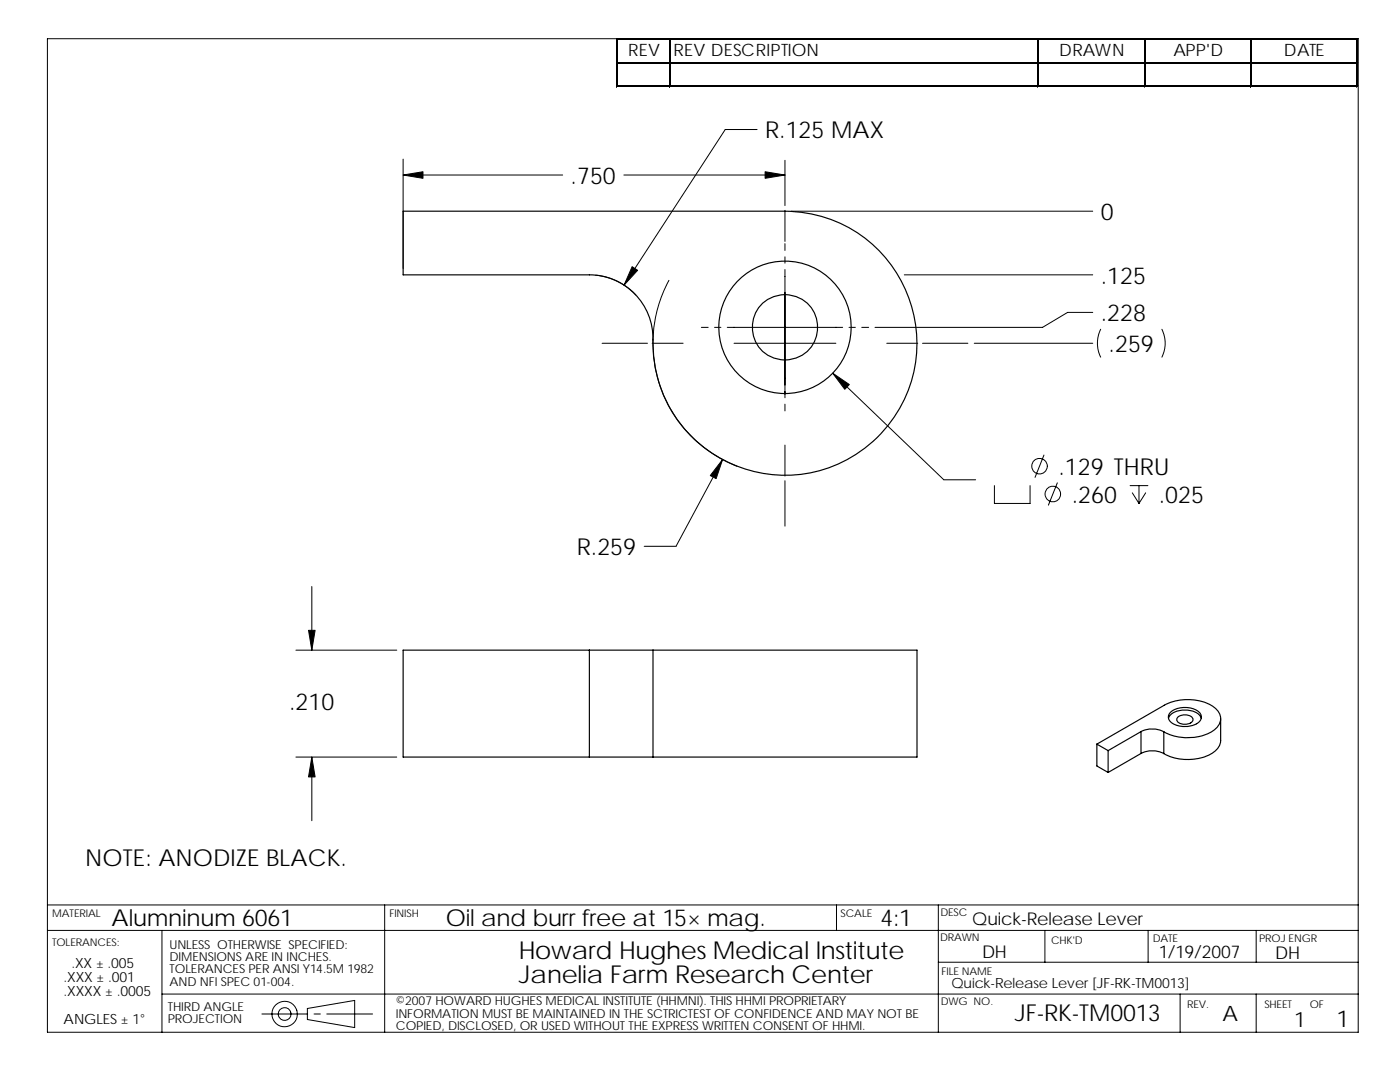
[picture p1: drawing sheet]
<svg xmlns="http://www.w3.org/2000/svg" width="279mm" height="216mm" viewBox="0 0 279 216" stroke-linecap="round" stroke-linejoin="round" font-family="sans-serif">
<defs><g id="words">
<g font-size="4.9">
<text x="103.6" y="191.3">Howard Hughes Medical Institute</text>
<text x="103.6" y="196.2">Janelia Farm Research Center</text>
</g>
<g font-size="4.7">
<text x="152.7" y="27.6">R.125 MAX</text>
<text x="113.9" y="36.7">.750</text>
<text x="219.7" y="43.9">0</text>
<text x="219.7" y="56.6">.125</text>
<text x="219.7" y="64.1">.228</text>
<text x="221.3" y="70.3">.259</text>
<text x="211.2" y="94.8">.129 THRU</text>
<text x="213.9" y="100.3">.260</text>
<text x="231.3" y="100.3">.025</text>
<text x="115.1" y="110.8">R.259</text>
<text x="57.7" y="141.6">.210</text>
<text x="17" y="172.8">NOTE: ANODIZE BLACK.</text>
<text x="22.3" y="184.9">Alumninum 6061</text>
<text x="89" y="184.8">Oil and burr free at 15× mag.</text>
<text x="175.7" y="184.8">4:1</text>
<text x="202.5" y="203.8">JF-RK-TM0013</text>
<text x="266.7" y="205">1</text>
</g>
<g font-size="4.2">
<text x="244" y="203.6">A</text>
<text x="258.3" y="204.9">1</text>
</g>
<g font-size="3.5">
<text x="194" y="184.6">Quick-Release Lever</text>
<text x="196" y="191.2">DH</text>
<text x="231.3" y="191.2">1/19/2007</text>
<text x="254.5" y="191.3">DH</text>
</g>
<g font-size="3.4">
<text x="125.4" y="11.2">REV</text>
<text x="134.4" y="11.2">REV DESCRIPTION</text>
<text x="211.4" y="11.2">DRAWN</text>
<text x="234.2" y="11.2">APP'D</text>
<text x="256.2" y="11.2">DATE</text>
</g>
<g font-size="2.8">
<text x="12.7" y="195.9">.XXX ± .001</text>
<text x="14.3" y="193.1">.XX ± .005</text>
<text x="189.9" y="197.2">Quick-Release Lever [JF-RK-TM0013]</text>
<text x="12.7" y="198.7">.XXXX ± .0005</text>
<text x="12.7" y="204.4">ANGLES ± 1°</text>
</g>
<g font-size="2.5">
<text x="33.8" y="189.3">UNLESS OTHERWISE SPECIFIED:</text>
<text x="33.8" y="191.8">DIMENSIONS ARE IN INCHES.</text>
<text x="33.8" y="196.7">AND NFI SPEC 01-004.</text>
<text x="33.8" y="194.2">TOLERANCES PER ANSI Y14.5M 1982</text>
<text x="33.5" y="201.7">THIRD ANGLE</text>
<text x="79" y="200.6">©2007 HOWARD HUGHES MEDICAL INSTITUTE (HHMNI). THIS HHMI PROPRIETARY</text>
<text x="79" y="203">INFORMATION MUST BE MAINTAINED IN THE SCTRICTEST OF CONFIDENCE AND MAY NOT BE</text>
<text x="33.5" y="204.2">PROJECTION</text>
<text x="79" y="205.5">COPIED, DISCLOSED, OR USED WITHOUT THE EXPRESS WRITTEN CONSENT OF HHMI.</text>
</g>
<g font-size="2.1">
<text x="10.4" y="182.9">MATERIAL</text>
<text x="77.7" y="183">FINISH</text>
<text x="167.8" y="182.9">SCALE</text>
<text x="187.7" y="182.8">DESC</text>
<text x="10.4" y="188.8">TOLERANCES:</text>
<text x="187.6" y="187.8">DRAWN</text>
<text x="209.8" y="188.3">CHK'D</text>
<text x="230" y="187.9">DATE</text>
<text x="251.3" y="187.9">PROJ ENGR</text>
<text x="187.9" y="194.5">FILE NAME</text>
<text x="187.7" y="200.6">DWG NO.</text>
<text x="236.9" y="201.2">REV.</text>
<text x="252.3" y="201.1">SHEET</text>
<text x="261.4" y="201.1">OF</text>
</g>
</g></defs>
<g fill="none" stroke="#000" stroke-width=".2">
<path d="M9.5 7.7h261.6v198.3h-261.6zM123 7.7v9.7M123.3 7.7h147.7M123.3 12.4h147.7M123.3 17.1h147.7M133.6 7.9v9.5M207.1 7.9v9.5M228.3 7.9v9.5M249.6 7.9v9.5M270.8 7.9v9.5M80.5 34.9h31.8M80.5 31.7v21.9"/>
<path d="M124.5 34.9h32.2M151.1 25.8h-6.4l-20.2 31.1M156.7 32v9M118.9 54.9a12.7 12.7 0 0 1 8 4M133.5 55.9a26.3 26.3 0 0 0 13.6 37.1M156.7 42v6.2M156.7 48.6v1.4M156.7 51.2v1.3M156.7 53.8v25.6M157.9 42.1h60.2M180.5 54.8h37.6M120.2 68.5h9"/>
<path d="M130.2 68.5h6.1M140 65.3h1.3M142.6 65.3h1.3M145.1 65.3h23.1M146.5 68.5h20.3M166.2 74.5l22.2 21.2h6.3M169.4 65.3h1.3M172 65.3h1.4M177 68.5h6.2M184.1 68.5h9.1M194.4 68.5h23.7M218.1 62.3h-5l-5 3h-33.5"/>
<path d="M219.7 65.7a6.3 6.3 0 0 0 0 5.6M231.9 65.7a6.2 6.2 0 0 1 0 5.6M144.2 91.7l-9.3 17.3h-6.3M156.7 95.9v9.1M156.7 80.6v1.4M156.7 88.8v6.2M198.5 96.9v3.6h7.1v-3.6M208.3 90.8l-1.7 4.4M211 96.4l-1.8 4.4M225.5 96.9h3.6M226 98.3l1.3 2.2M227.3 96.9v3.6"/>
<path d="M228.6 98.3l-1.3 2.2M62.2 117v12.7M59.1 129.7h20.1M59.1 151.1h20.1M62.2 151.1v12.7M9.5 180.6h261.6M9.5 185.7h261.6M32.3 198.4h238.8M32.3 185.7v20.3M76.8 180.6v25.4M166.9 180.6v5.1M187.3 180.6v25.4"/>
<path d="M187.3 192h83.8M208.5 185.7v6.3M229.1 185.7v6.3M235.5 198.4v7.6M250.7 185.7v6.3M250.7 198.4v7.6M52.3 202.3h9.1M61.3 201.2l9.5-1.6v5.4l-9.5-1.6zM62.7 202.3h1.2M65.2 202.3h9.2"/>
<circle cx="207.5" cy="93" r="1.56"/>
<circle cx="210.1" cy="98.6" r="1.56"/>
<circle cx="56.8" cy="202.3" r="2.54"/>
<circle cx="56.8" cy="202.3" r="1.27"/>
</g>
<g fill="none" stroke="#000" stroke-width=".23">
<path d="M156.6 42.1a26.3 26.3 0 0 1 26.4 26.6 26.3 26.3 0 0 1-26.8 26.1 26.3 26.3 0 0 1-25.9-27M156.7 42.1h-76.2v12.7h37.1a12.7 12.7 0 0 1 12.7 13M117.6 129.7h12.7M117.6 129.7v21.4M117.6 129.7h-37.1v21.4h37.1M130.3 129.7h52.7v21.4h-52.7M130.3 129.7v21.4M117.6 151.1h12.7M218.9 148.5l2.2 1.3M218.9 148.5v4.3l2.2 1.3M221.1 149.8v4.3M227.7 146a4.9 4.9 0 0 1 4.6 0"/>
<path d="M227.7 150.3a4.9 4.9 0 0 1 4.6 .1M227.7 146l-6.6 3.8M227.7 146v4.3M227.7 150.3l-6.6 3.8M232.3 146a9.8 9.8 0 0 0 10.3-.6 2.58 2.58 0 0 0-.3-4.3 9.9 9.9 0 0 0-9.9-.4l-13.5 7.8M232.3 146v4.4M233.2 143.3a3.1 3.1 0 0 1 3.3-1.6 3.4 3.4 0 0 1 3.2 1.6M233.7 142a4.8 4.8 0 0 1 5.6 .1 1.38 1.38 0 0 1-.5 2.3 4.9 4.9 0 0 1-5.2-.4 1.27 1.27 0 0 1 .1-2zM235 143.1a2.08 2.08 0 0 1 3.1 .4 1.48 1.48 0 0 1-1.9 1 1.17 1.17 0 0 1-1.3-1.1zM243.6 143.4v4.3a3.8 3.8 0 0 1-2.6 3.1 10.4 10.4 0 0 1-8.7-.4"/>
<circle cx="156.7" cy="65.3" r="6.5"/>
<circle cx="156.7" cy="65.3" r="13.2"/>
</g>
<g fill="#000" stroke="#000" stroke-width=".2">
<path d="M80.5 34.9l3.9-.6v1.3z" fill-rule="evenodd"/>
<path d="M152.7 34.3l4 .6-4 .7z" fill-rule="evenodd"/>
<path d="M126.2 53.2l1.1 .7-2.8 3z" fill-rule="evenodd"/>
<path d="M166.2 74.5l3.3 2.2-.9 1z" fill-rule="evenodd"/>
<path d="M144.2 91.7l-1.3 3.8-1.1-.6z" fill-rule="evenodd"/>
<path d="M61.6 125.8h1.3l-.7 3.9z" fill-rule="evenodd"/>
<path d="M62.2 151.1l.7 3.9h-1.3z" fill-rule="evenodd"/>
</g>
<path d="M123.3 7.8h147.7M123.3 12.5h147.7M207.2 7.9v9.5M270.9 7.9v9.5" fill="none" stroke="#000" stroke-width=".25"/>
<path d="M123.1 7.7v9.7M123.3 17.2h147.7M133.7 7.9v9.5M228.5 7.9v9.5M249.7 7.9v9.5" fill="none" stroke="#000" stroke-width=".28"/>
<use href="#words"/>
</svg>
